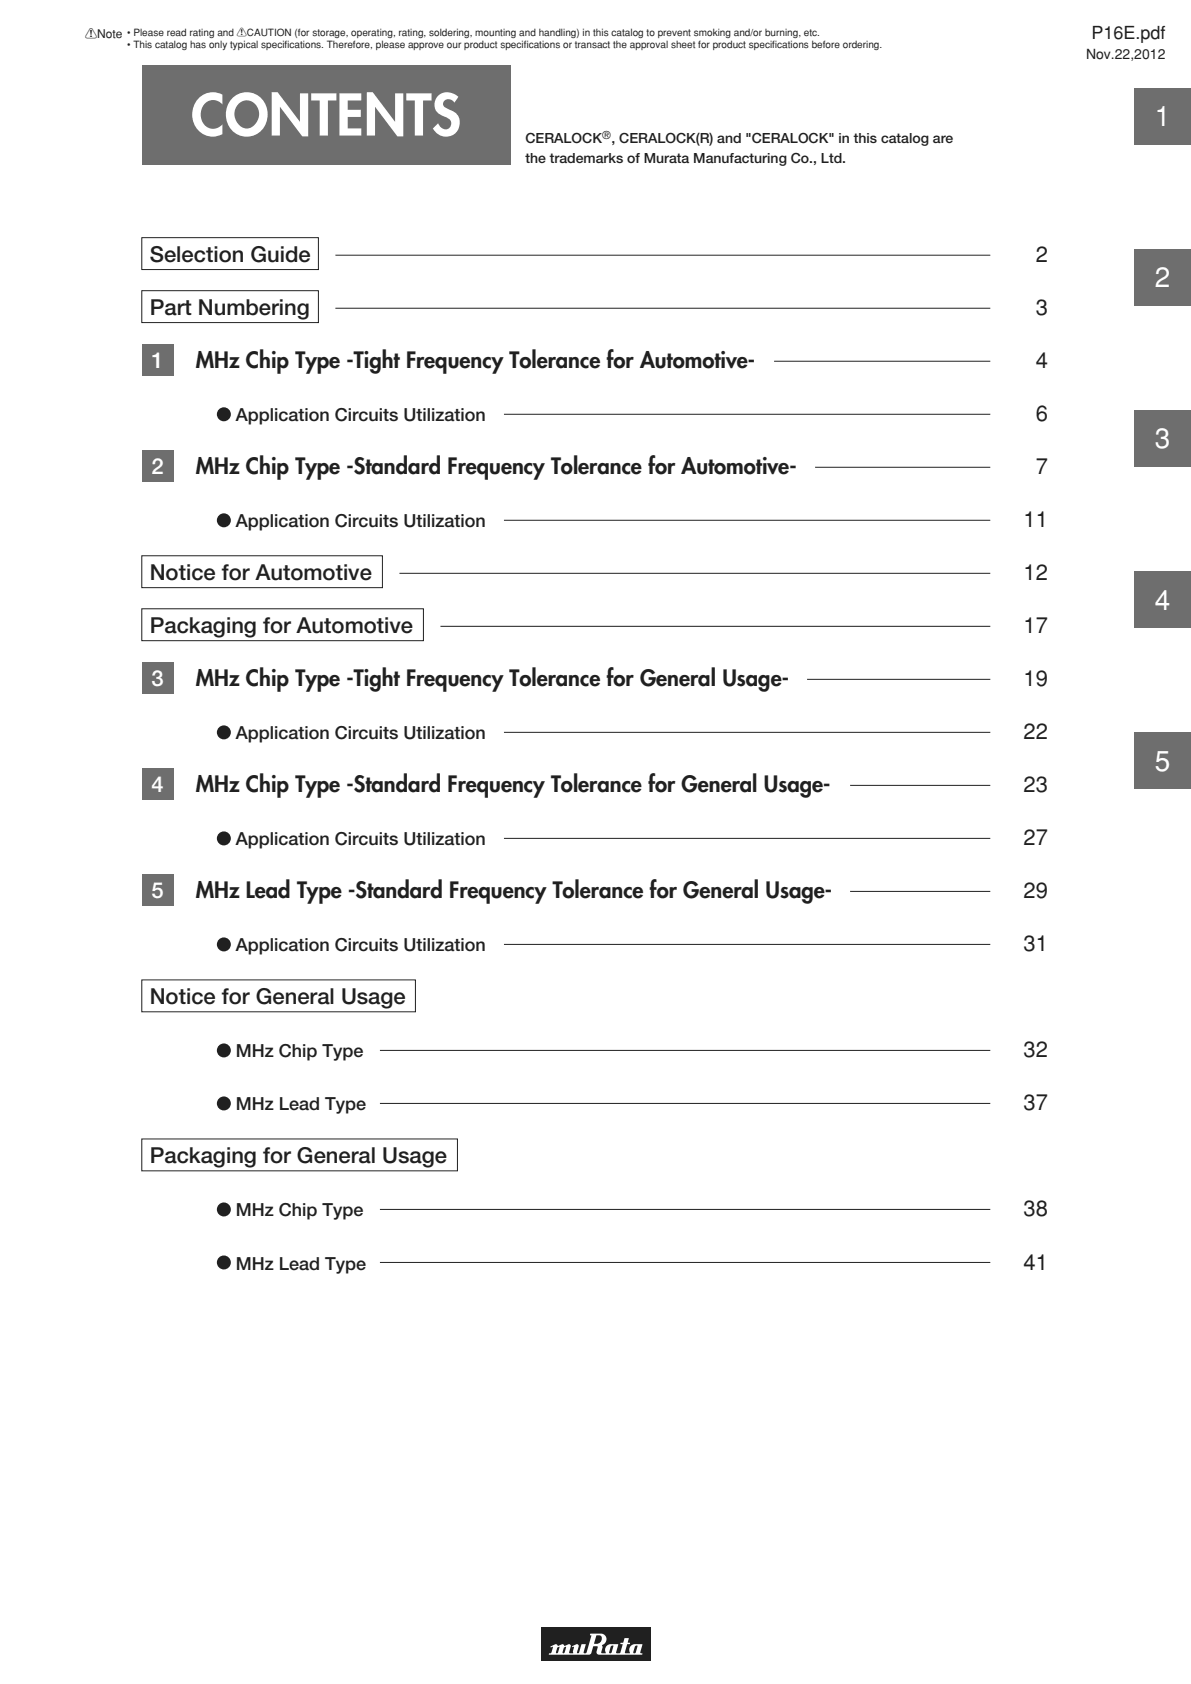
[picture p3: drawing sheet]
<svg xmlns="http://www.w3.org/2000/svg" width="210mm" height="297mm" viewBox="0 0 210 297" stroke-linecap="round" stroke-linejoin="round" font-family="sans-serif">
<defs><g id="words">
<text font-size="9.9" fill="#fff" x="33.7" y="23.9">CONTENTS</text>
<g font-size="4.9" fill="#fff">
<text x="203.6" y="22.3">1</text>
<text x="203.6" y="50.7">2</text>
<text x="203.6" y="79.1">3</text>
<text x="203.6" y="107.5">4</text>
<text x="203.6" y="135.9">5</text>
</g>
<g font-size="3.9" fill="#231f20">
<text x="26.4" y="46.3">Selection Guide</text>
<text x="182.6" y="46.3">2</text>
<text x="26.4" y="55.6">Part Numbering</text>
<text x="182.6" y="55.6">3</text>
<text x="34.5" y="65">MHz Chip Type -Tight Frequency Tolerance for Automotive-</text>
<text x="182.6" y="65">4</text>
<text x="182.6" y="74.3">6</text>
<text x="34.5" y="83.7">MHz Chip Type -Standard Frequency Tolerance for Automotive-</text>
<text x="182.6" y="83.7">7</text>
<text x="180.5" y="93">11</text>
<text x="26.4" y="102.4">Notice for Automotive</text>
<text x="180.5" y="102.4">12</text>
<text x="26.4" y="111.7">Packaging for Automotive</text>
<text x="180.5" y="111.7">17</text>
<text x="34.5" y="121.1">MHz Chip Type -Tight Frequency Tolerance for General Usage-</text>
<text x="180.5" y="121.1">19</text>
<text x="180.5" y="130.4">22</text>
<text x="34.5" y="139.8">MHz Chip Type -Standard Frequency Tolerance for General Usage-</text>
<text x="180.5" y="139.8">23</text>
<text x="180.5" y="149.1">27</text>
<text x="34.5" y="158.5">MHz Lead Type -Standard Frequency Tolerance for General Usage-</text>
<text x="180.5" y="158.5">29</text>
<text x="180.5" y="167.8">31</text>
<text x="26.4" y="177.2">Notice for General Usage</text>
<text x="180.5" y="186.5">32</text>
<text x="180.5" y="195.9">37</text>
<text x="26.4" y="205.2">Packaging for General Usage</text>
<text x="180.5" y="214.5">38</text>
<text x="180.5" y="223.9">41</text>
</g>
<g font-size="3.9" fill="#fff">
<text x="26.7" y="64.9">1</text>
<text x="26.7" y="83.5">2</text>
<text x="26.7" y="120.9">3</text>
<text x="26.7" y="139.6">4</text>
<text x="26.7" y="158.3">5</text>
</g>
<g font-size="3.2" fill="#231f20">
<text x="192.4" y="6.8">P16E.pdf</text>
<text x="41.6" y="74.3">Application Circuits Utilization</text>
<text x="41.6" y="93">Application Circuits Utilization</text>
<text x="41.6" y="130.4">Application Circuits Utilization</text>
<text x="41.6" y="149.1">Application Circuits Utilization</text>
<text x="41.6" y="167.8">Application Circuits Utilization</text>
<text x="41.6" y="186.5">MHz Chip Type</text>
<text x="41.6" y="195.9">MHz Lead Type</text>
<text x="41.6" y="214.5">MHz Chip Type</text>
<text x="41.6" y="223.9">MHz Lead Type</text>
</g>
<g font-size="2.5" fill="#231f20">
<text x="191.5" y="10.3">Nov.22,2012</text>
<text x="92.7" y="25.2">CERALOCKr, CERALOCK(R) and &quot;CERALOCK&quot; in this catalog are</text>
<text x="92.7" y="28.8">the trademarks of Murata Manufacturing Co., Ltd.</text>
</g>
<text font-size="2.1" fill="#231f20" x="15" y="6.7">!Note</text>
<g font-size="1.8" fill="#231f20">
<text x="22.4" y="6.4">• Please read rating and !CAUTION (for storage, operating, rating, soldering, mounting and handling) in this catalog to prevent smoking and/or burning, etc.</text>
<text x="22.4" y="8.5">• This catalog has only typical specifcations. Therefore, please approve our product specif</text>
<text x="50.2" y="8.5">i</text>
<text x="92.3" y="8.5">i cations or transact the approval sheet for product specif</text>
<text x="136.2" y="8.5">i cations before ordering.</text>
</g>
</g></defs>
<g fill="#6d6e70">
<path d="M25 60.6h5.6v5.7h-5.6z"/>
<path d="M25 79.3h5.6v5.7h-5.6z"/>
<path d="M25 116.7h5.6v5.7h-5.6z"/>
<path d="M25 135.4h5.6v5.7h-5.6z"/>
<path d="M25 154.1h5.6v5.7h-5.6z"/>
</g>
<g fill="none" stroke="#231f20" stroke-width=".18">
<path d="M25 41.9h31.1v5.6h-31.1zM25 51.3h31.1v5.6h-31.1zM59.1 45h115.5M59.1 54.4h115.5M88.9 73.1h85.7M136.5 63.7h38.1M25 98h42.4v5.6h-42.4zM88.9 91.8h85.7M143.7 82.4h30.9M25 107.4h49.7v5.6h-49.7zM70.4 101.1h104.2M77.7 110.5h96.9"/>
<path d="M142.3 119.8h32.3M88.9 129.2h85.7M149.9 138.5h24.7M88.9 147.9h85.7M149.9 157.2h24.7M25 172.8h48.2v5.6h-48.2zM25 200.9h55.7v5.6h-55.7z"/>
</g>
<path d="M95.3 287h19.4v5.9h-19.4z" fill="#231f20"/>
<path d="M97.1 290.4l.8-.4a.42 .42 0 0 1 .5 .3l.1 .2-.3 .1-.1 .9 .3-.1 .3-.9h-.2v-.2l.7-.3 .3 .3 .2-.1-.1 .3-.2 .1-.2 .8 .1 .2 .3-.2 .2-.9h-.2l.1-.3 .6-.2 .4 .3-.3 1.2 .6 .1 .2-1.1h-.3v-.2l.8-.3h.2l.1 .3-.3 1.1 .2 .2 .2-.2 .4-1.4h.7l-.3 1.4 .3 .2 .2-.2 .9-2.9-.3-.1 .1-.3h1.9a1.05 1.05 0 0 1 .9 1 1.05 1.05 0 0 1-.8 1.1l.1 .4-.2 .9 .8 .1a1.12 1.12 0 0 1 .9-1.6h1.3l-.2 .7-.7-.1v-.4l-.4 .1-.3 1.2h.4l.3-.9 .7 .1-.2 .7 .2 .2h.4l.2-.2 .4-1.4h-.4v-.2l.5-.1 .2-.8h.7l-.1 .8h.4v.2l-.5 .1-.4 1.4 .1 .2h.8a1.12 1.12 0 0 1 .8-1.6h1.4l-.2 .6h-.7v-.4l-.4 .1-.3 1.2h.3l.4-.9h.7l-.2 .8 .4 .2-.1 .2h-7.4a.48 .48 0 0 1-.6-.5l.2-.8-.1-.2h-.4l.1-.4h.2a.93 .93 0 0 0 .9-.9 .47 .47 0 0 0-.4-.6l-.6 .1-.4 1.3 .3 .1-.1 .4-.3 .1-.3 1.1-.3 .3h-7.2v-.2l.4-.2 .3-.9h-.4z" fill="#fff"/>
<path d="M25 11.5h65v17.5h-65z" fill="#6d6e70"/>
<g fill="#231f20">
<circle cx="39.5" cy="73.1" r="1.23"/>
<circle cx="39.5" cy="91.8" r="1.23"/>
<circle cx="39.5" cy="129.2" r="1.23"/>
<circle cx="39.5" cy="147.9" r="1.23"/>
</g>
<path d="M88.9 166.6h85.7" fill="none" stroke="#231f20" stroke-width=".18"/>
<circle cx="39.5" cy="166.6" r="1.23" fill="#231f20"/>
<path d="M67 185.3h107.6" fill="none" stroke="#231f20" stroke-width=".18"/>
<circle cx="39.5" cy="185.3" r="1.23" fill="#231f20"/>
<path d="M67 194.6h107.6" fill="none" stroke="#231f20" stroke-width=".18"/>
<circle cx="39.5" cy="194.6" r="1.23" fill="#231f20"/>
<path d="M67 213.3h107.6" fill="none" stroke="#231f20" stroke-width=".18"/>
<circle cx="39.5" cy="213.3" r="1.23" fill="#231f20"/>
<path d="M67 222.7h107.6" fill="none" stroke="#231f20" stroke-width=".18"/>
<circle cx="39.5" cy="222.7" r="1.23" fill="#231f20"/>
<g fill="#6d6e70">
<path d="M200 15.5h10v10h-10z"/>
<path d="M200 43.9h10v10h-10z"/>
<path d="M200 72.3h10v10h-10z"/>
<path d="M200 100.7h10v10h-10z"/>
<path d="M200 129.1h10v10h-10z"/>
</g>
<use href="#words"/>
</svg>
